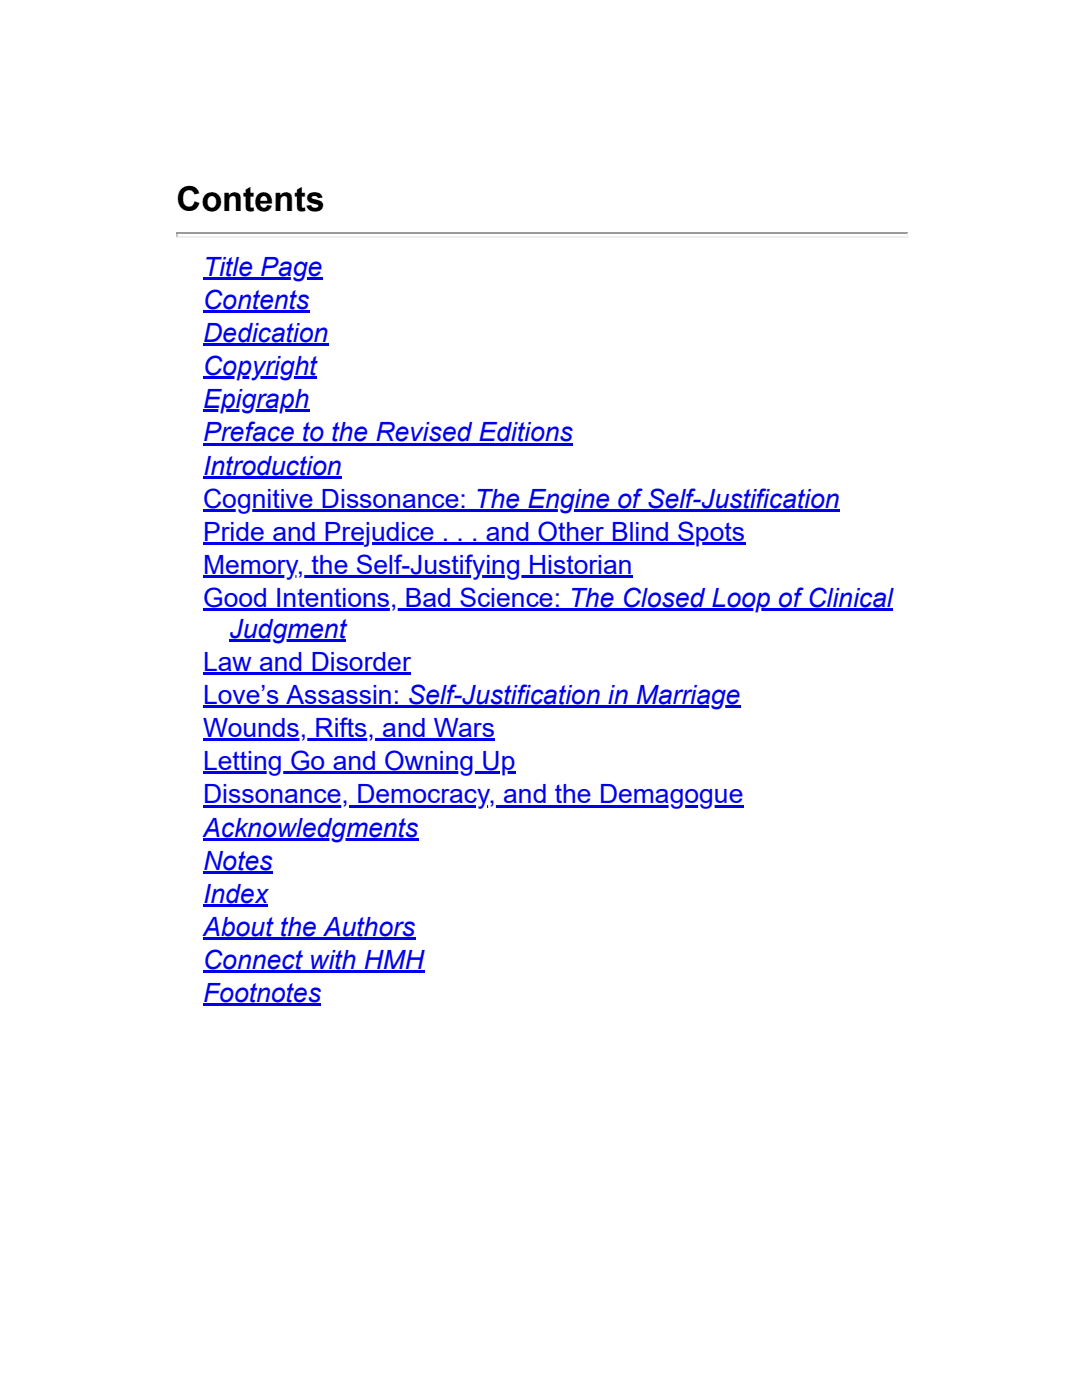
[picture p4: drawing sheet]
<svg xmlns="http://www.w3.org/2000/svg" width="216mm" height="279mm" viewBox="0 0 216 279" stroke-linecap="round" stroke-linejoin="round" font-family="sans-serif">
<defs><g id="words">
<text font-size="6.8" x="35.2" y="42.1">Contents</text>
<g font-size="5.3" fill="#00e">
<text x="40.5" y="55">Title Page</text>
<text x="40.5" y="61.6">Contents</text>
<text x="40.5" y="68.3">Dedication</text>
<text x="40.5" y="74.9">Copyright</text>
<text x="40.5" y="81.5">Epigraph</text>
<text x="40.5" y="88.1">Preface to the Revised Editions</text>
<text x="40.5" y="94.7">Introduction</text>
<text x="40.5" y="101.3">Cognitive Dissonance: The Engine of Self-Justification</text>
<text x="40.5" y="107.9">Pride and Prejudice . . . and Other Blind Spots</text>
<text x="40.5" y="114.6">Memory, the Self-Justifying Historian</text>
<text x="40.5" y="121.2">Good Intentions, Bad Science: The Closed Loop of Clinical</text>
<text x="45.8" y="127.3">Judgment</text>
<text x="40.5" y="133.9">Law and Disorder</text>
<text x="40.5" y="140.5">Love’s Assassin: Self-Justification in Marriage</text>
<text x="40.5" y="147.1">Wounds, Rifts, and Wars</text>
<text x="40.5" y="153.7">Letting Go and Owning Up</text>
<text x="40.5" y="160.3">Dissonance, Democracy, and the Demagogue</text>
<text x="40.5" y="167">Acknowledgments</text>
<text x="40.5" y="173.6">Notes</text>
<text x="40.5" y="180.2">Index</text>
<text x="40.5" y="186.8">About the Authors</text>
<text x="40.5" y="193.4">Connect with HMH</text>
<text x="40.5" y="200">Footnotes</text>
</g>
</g></defs>
<path d="M35.2 46.4h146" fill="none" stroke="#9a9a9a" stroke-width=".26"/>
<path d="M35.2 47.2h146" fill="none" stroke="#eee" stroke-width=".26"/>
<path d="M181.2 46.3v1.1h-.2v-.8z" fill="#eee"/>
<path d="M35.2 46.3h.3v.8l-.3 .3z" fill="#9a9a9a"/>
<g fill="#00e">
<path d="M40.5 55.3h23.8v.5h-23.8z"/>
<path d="M40.5 61.9h21.2v.5h-21.2z"/>
<path d="M40.5 68.5h25v.6h-25z"/>
<path d="M40.5 75.1h22.7v.6h-22.7z"/>
<path d="M40.5 81.8h21.2v.5h-21.2z"/>
<path d="M40.5 88.4h73.9v.5h-73.9z"/>
<path d="M40.5 95h27.7v.5h-27.7z"/>
<path d="M40.5 101.6h54.2v.5h-54.2z"/>
<path d="M94.7 101.6h72.9v.5h-72.9z"/>
<path d="M40.5 108.2h108.3v.5h-108.3z"/>
<path d="M40.5 114.8h85.8v.6h-85.8z"/>
<path d="M40.5 121.4h73v.6h-73z"/>
<path d="M113.5 121.4h64.7v.6h-64.7z"/>
<path d="M45.8 127.5h23.3v.6h-23.3z"/>
<path d="M40.5 134.1h41.5v.6h-41.5z"/>
<path d="M40.5 140.8h40.8v.5h-40.8z"/>
<path d="M81.3 140.8h66.5v.5h-66.5z"/>
<path d="M40.5 147.4h58.3v.5h-58.3z"/>
<path d="M40.5 154h62.4v.5h-62.4z"/>
<path d="M40.5 160.6h107.9v.5h-107.9z"/>
<path d="M40.5 167.2h43v.5h-43z"/>
<path d="M40.5 173.8h13.9v.6h-13.9z"/>
<path d="M40.5 180.4h13v.6h-13z"/>
<path d="M40.5 187.1h42.4v.5h-42.4z"/>
<path d="M40.5 193.7h44.1v.5h-44.1z"/>
<path d="M40.5 200.3h23.6v.5h-23.6z"/>
</g>
<use href="#words"/>
</svg>
